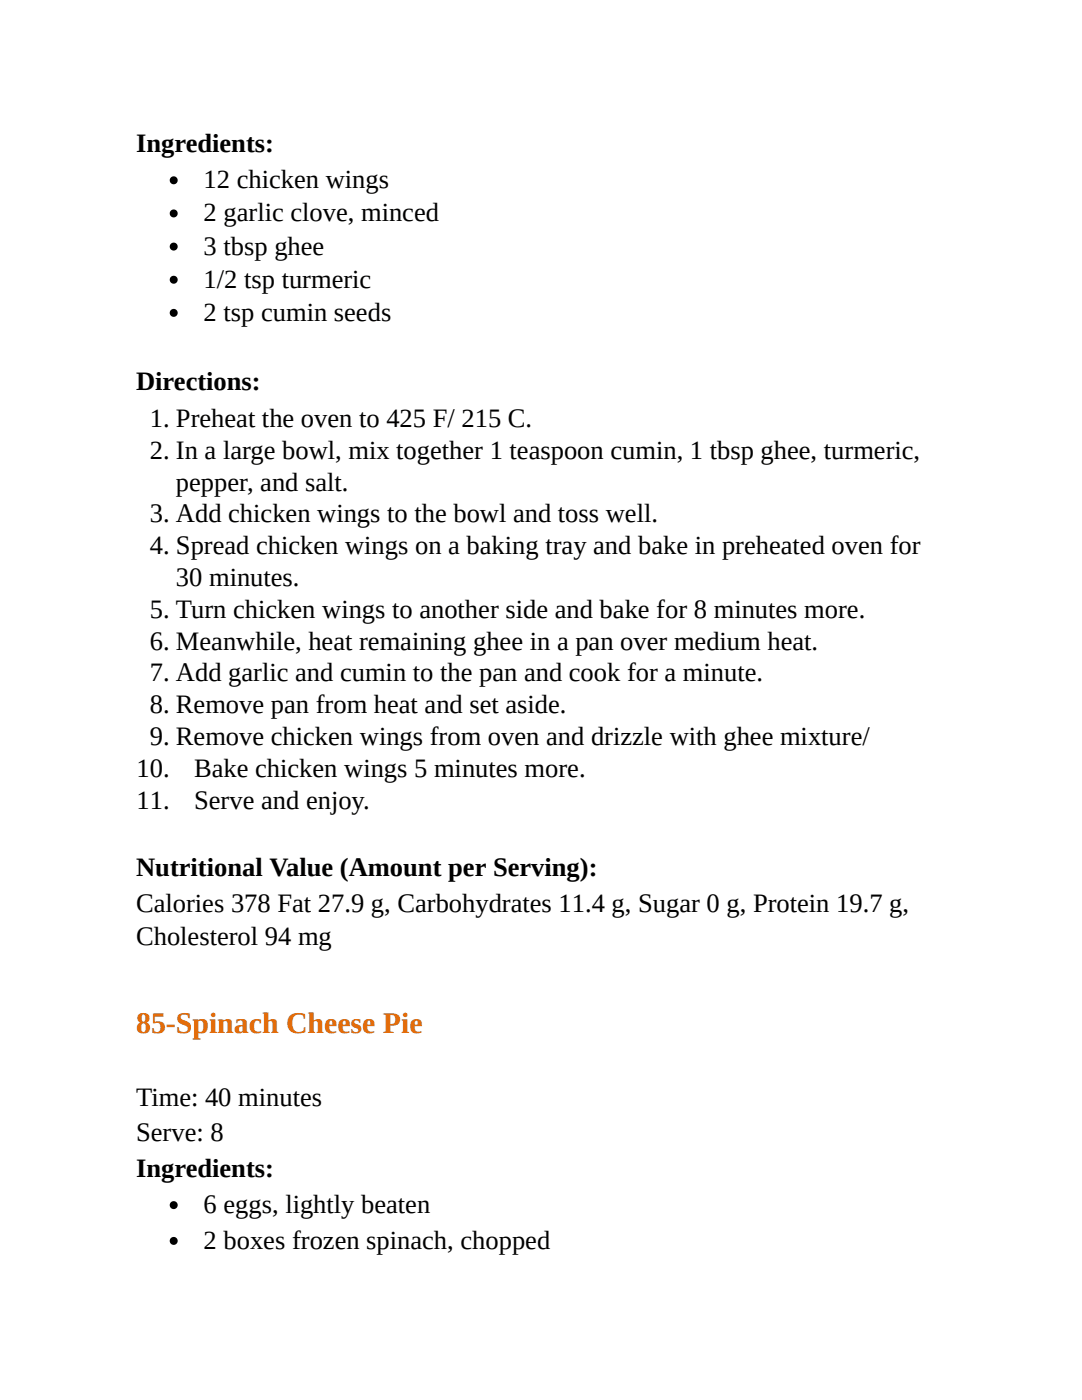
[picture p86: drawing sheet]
<svg xmlns="http://www.w3.org/2000/svg" width="216mm" height="279mm" viewBox="0 0 216 279" stroke-linecap="round" stroke-linejoin="round" font-family="sans-serif">
<defs><g id="words">
<text font-size="6" fill="#e36c0a" x="27.2" y="206.1">85-Spinach Cheese Pie</text>
<g font-size="5.3">
<text x="27.2" y="30.4">Ingredients:</text>
<text x="40.6" y="37.6">12 chicken wings</text>
<text x="40.6" y="44.2">2 garlic clove, minced</text>
<text x="40.6" y="50.8">3 tbsp ghee</text>
<text x="40.6" y="57.4">1/2 tsp turmeric</text>
<text x="40.6" y="64">2 tsp cumin seeds</text>
<text x="27.2" y="77.8">Directions:</text>
<text x="29.9" y="85.2">1. Preheat the oven to 425 F/ 215 C.</text>
<text x="29.9" y="91.5">2. In a large bowl, mix together 1 teaspoon cumin, 1 tbsp ghee, turmeric,</text>
<text x="35.1" y="97.9">pepper, and salt.</text>
<text x="29.9" y="104.2">3. Add chicken wings to the bowl and toss well.</text>
<text x="29.9" y="110.6">4. Spread chicken wings on a baking tray and bake in preheated oven for</text>
<text x="35.1" y="116.9">30 minutes.</text>
<text x="29.9" y="123.3">5. Turn chicken wings to another side and bake for 8 minutes more.</text>
<text x="29.9" y="129.6">6. Meanwhile, heat remaining ghee in a pan over medium heat.</text>
<text x="29.9" y="136">7. Add garlic and cumin to the pan and cook for a minute.</text>
<text x="29.9" y="142.3">8. Remove pan from heat and set aside.</text>
<text x="29.9" y="148.7">9. Remove chicken wings from oven and drizzle with ghee mixture/</text>
<text x="27.3" y="155">10.</text>
<text x="38.7" y="155">Bake chicken wings 5 minutes more.</text>
<text x="27.3" y="161.4">11.</text>
<text x="38.7" y="161.4">Serve and enjoy.</text>
<text x="27.2" y="174.9">Nutritional Value (Amount per Serving):</text>
<text x="27.2" y="182">Calories 378 Fat 27.9 g, Carbohydrates 11.4 g, Sugar 0 g, Protein 19.7 g,</text>
<text x="27.2" y="188.6">Cholesterol 94 mg</text>
<text x="27.2" y="220.7">Time: 40 minutes</text>
<text x="27.2" y="227.8">Serve: 8</text>
<text x="27.2" y="235">Ingredients:</text>
<text x="40.6" y="242.1">6 eggs, lightly beaten</text>
<text x="40.6" y="249.2">2 boxes frozen spinach, chopped</text>
</g>
</g></defs>
<g fill="#000">
<circle cx="34.7" cy="36" r=".79"/>
<circle cx="34.7" cy="55.8" r=".79"/>
<circle cx="34.7" cy="42.6" r=".79"/>
<circle cx="34.7" cy="49.2" r=".79"/>
<circle cx="34.7" cy="62.4" r=".79"/>
<circle cx="34.7" cy="240.5" r=".79"/>
<circle cx="34.7" cy="247.6" r=".79"/>
</g>
<use href="#words"/>
</svg>
